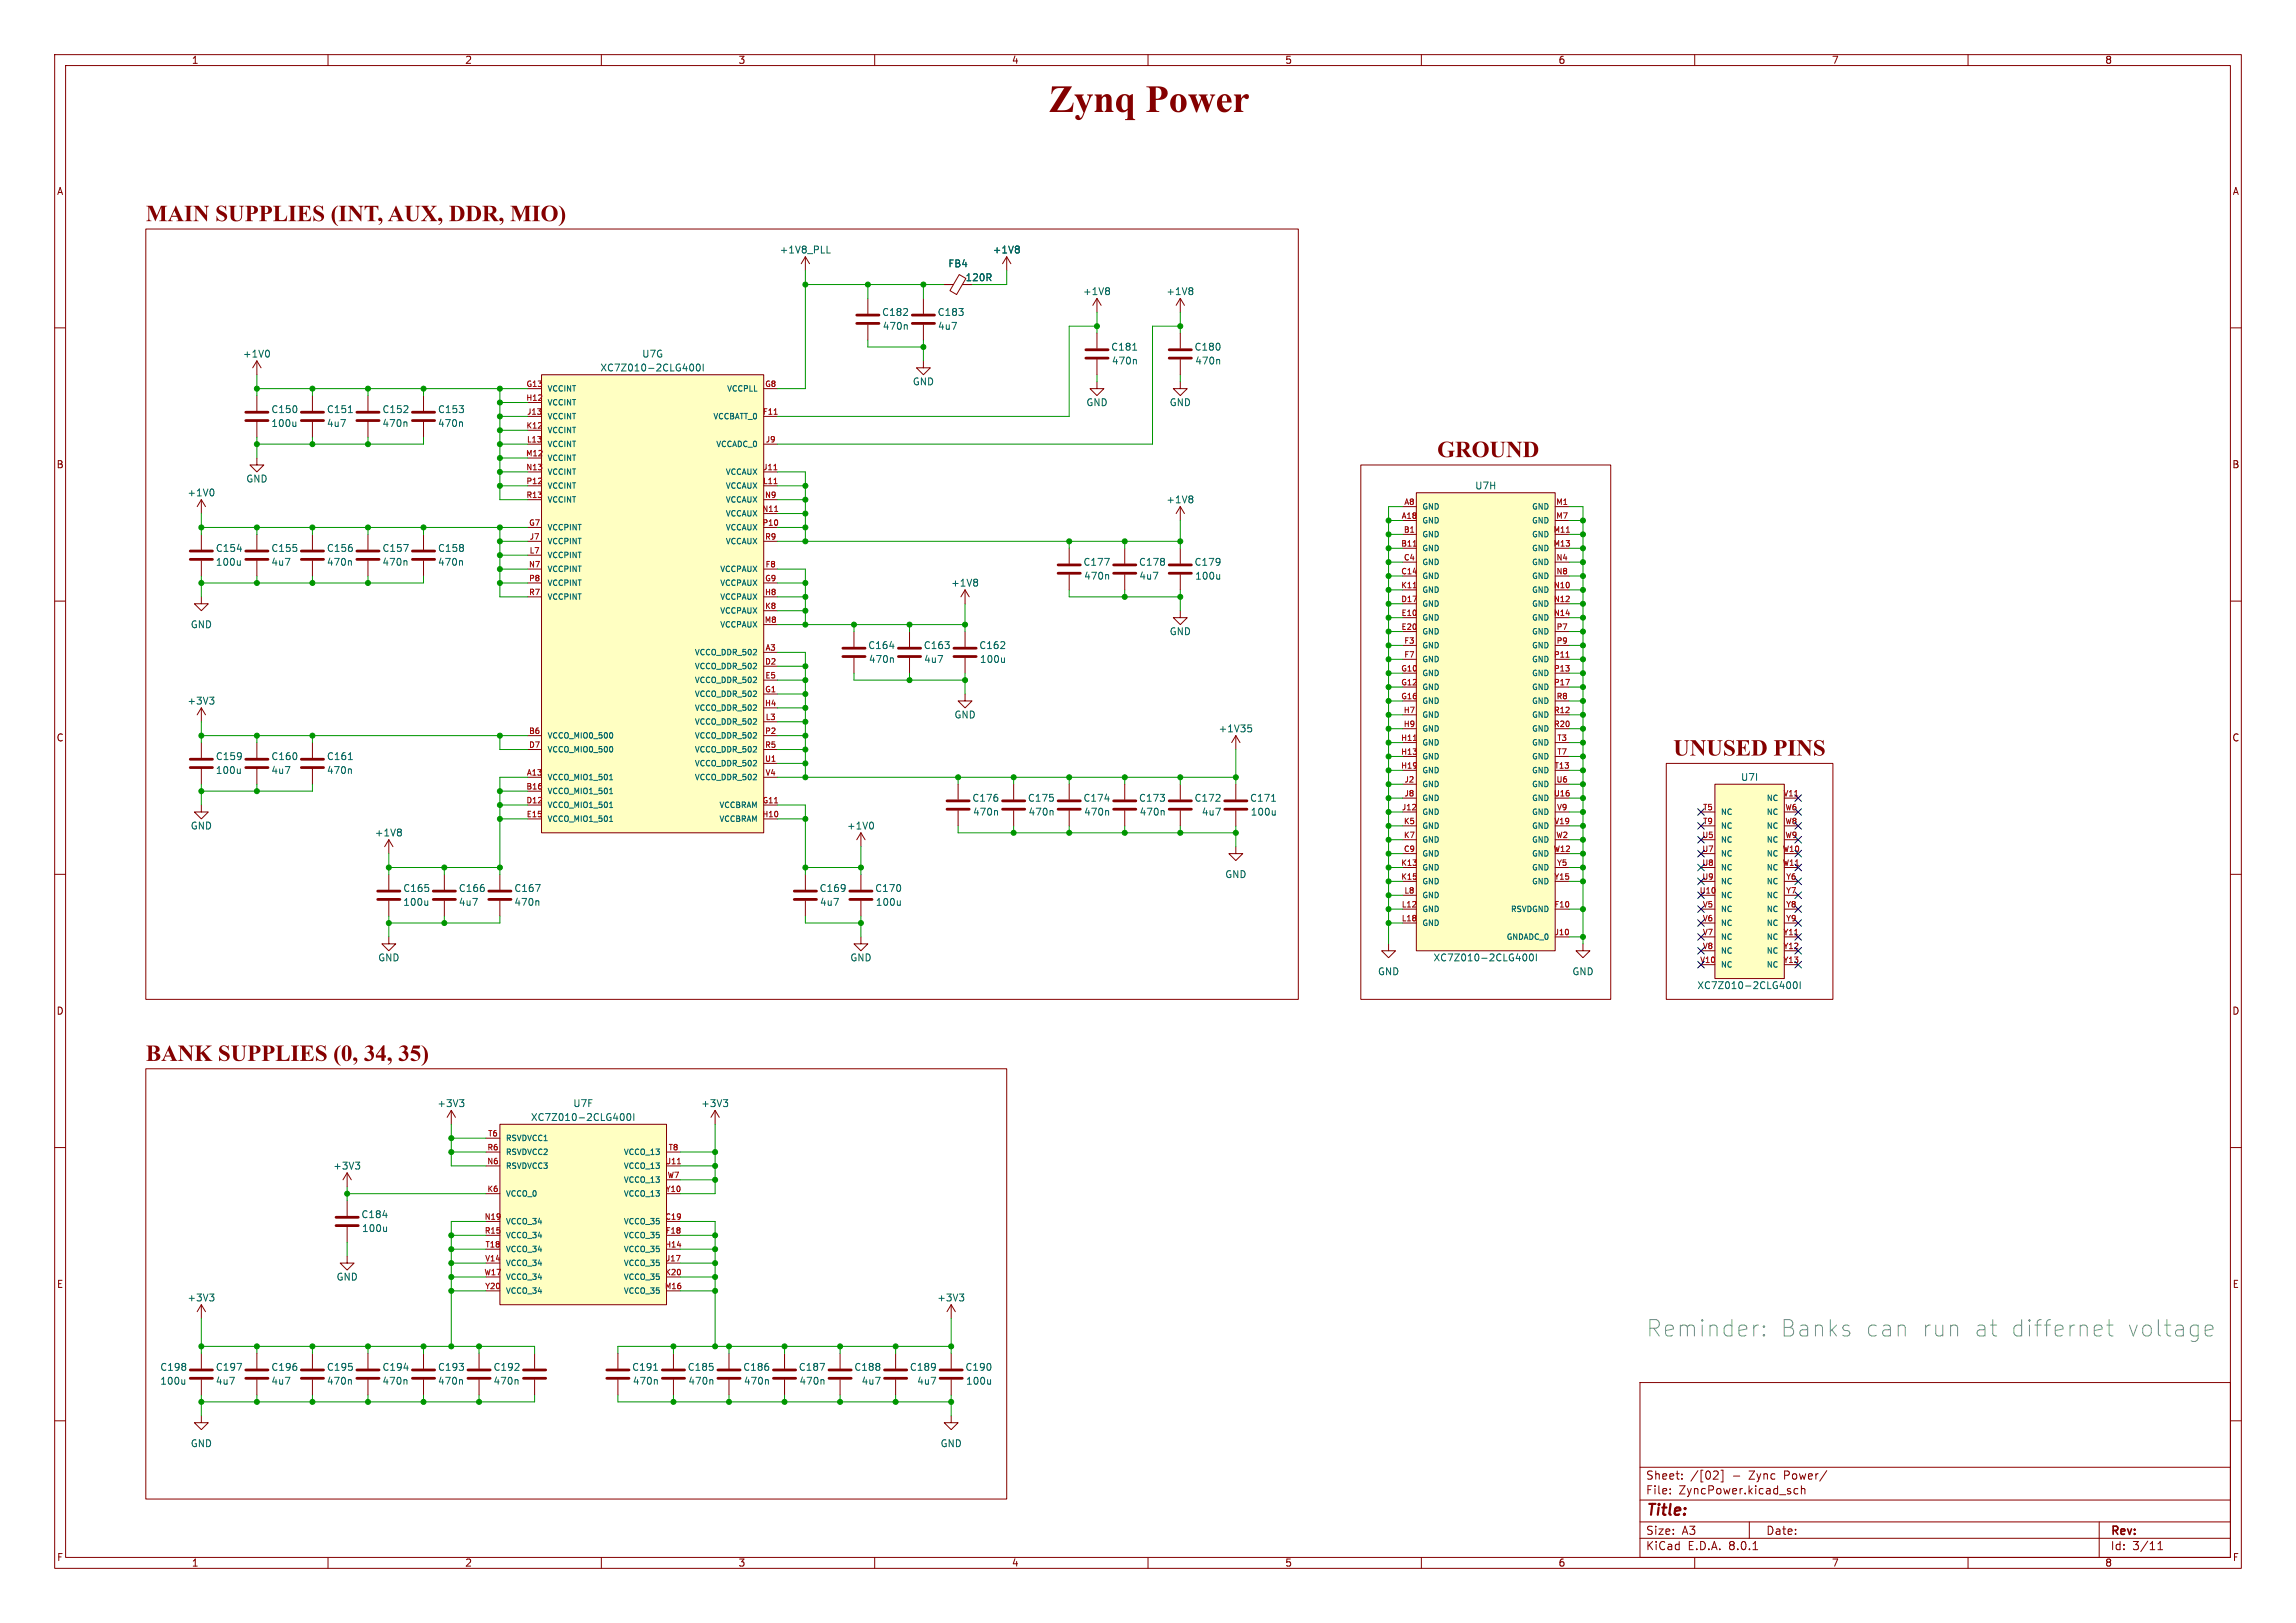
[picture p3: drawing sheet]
<svg xmlns="http://www.w3.org/2000/svg" width="420mm" height="297mm" viewBox="0 0 420 297" stroke-linecap="round" stroke-linejoin="round" font-family="sans-serif">
<defs><g id="words">
<text font-size="7" fill="#840000" x="191.8" y="22.3">ZynqPower</text>
<g font-size="4.2" fill="#840000">
<text x="26.7" y="41">MAIN SUPPLIES(INT, AUX, DDR, MIO)</text>
<text x="262.9" y="84.2">GROUND</text>
<text x="306.1" y="138.8">UNUSEDPINS</text>
<text x="26.7" y="194.7">BANK SUPPLIES(0, 34,35)</text>
</g>
<g font-size="4.2" fill="#848484">
<text x="301" y="244.9">Reminder:</text>
<text x="325.4" y="244.9">Banks</text>
<text x="340.8" y="244.9">can</text>
<text x="351" y="244.9">run</text>
<text x="360.4" y="244.9">at</text>
<text x="367" y="244.9">differnet</text>
<text x="388.1" y="244.9">voltage</text>
</g>
<text font-size="2.8" fill="#840000" x="301" y="277.9">Title:</text>
<g font-size="2.1" fill="#840000">
<text x="301" y="273.7">File:</text>
<text x="301" y="271">Sheet:</text>
<text x="307.1" y="273.7">ZyncPower.kicad_sch</text>
<text x="309.2" y="271">/[02]</text>
<text x="316.9" y="271">-</text>
<text x="320.1" y="271">Zync</text>
<text x="326.6" y="271">Power/</text>
<text x="301" y="281.1">Size:</text>
<text x="307.6" y="281.1">A3</text>
<text x="323" y="281.1">Date:</text>
<text x="386" y="281.3">Rev:</text>
<text x="301" y="283.9">KiCad</text>
<text x="308.7" y="283.9">E.D.A.</text>
<text x="316.3" y="283.9">8.0.1</text>
<text x="386" y="283.9">Id:</text>
<text x="390.1" y="283.9">3/11</text>
</g>
<g font-size="1.8" fill="#840000">
<text x="35" y="11.9">1</text>
<text x="85" y="11.9">2</text>
<text x="135" y="11.9">3</text>
<text x="185" y="11.9">4</text>
<text x="235" y="11.9">5</text>
<text x="285" y="11.9">6</text>
<text x="335" y="11.9">7</text>
<text x="385" y="11.9">8</text>
<text x="10.3" y="35.9">A</text>
<text x="408.3" y="35.9">A</text>
<text x="176.5" y="51.7">120R</text>
<text x="10.3" y="85.9">B</text>
<text x="408.2" y="85.9">B</text>
<text x="10.3" y="135.9">C</text>
<text x="408.2" y="135.9">C</text>
<text x="10.3" y="185.9">D</text>
<text x="408.2" y="185.9">D</text>
<text x="10.3" y="235.9">E</text>
<text x="408.3" y="235.9">E</text>
<text x="10.3" y="285.9">F</text>
<text x="35" y="286.9">1</text>
<text x="85" y="286.9">2</text>
<text x="135" y="286.9">3</text>
<text x="185" y="286.9">4</text>
<text x="235" y="286.9">5</text>
<text x="285" y="286.9">6</text>
<text x="335" y="286.9">7</text>
<text x="385" y="286.9">8</text>
<text x="408.3" y="285.9">F</text>
</g>
<g font-size="1.8" fill="#006464">
<text x="142.5" y="46.6">+1V8_PLL</text>
<text x="181.5" y="46.6">+1V8</text>
<text x="173.4" y="49.1">FB4</text>
<text x="161.3" y="58">C182</text>
<text x="171.4" y="58">C183</text>
<text x="198" y="54.2">+1V8</text>
<text x="213.3" y="54.2">+1V8</text>
<text x="44.3" y="65.6">+1V0</text>
<text x="117.4" y="65.6">U7G</text>
<text x="161.4" y="60.6">470n</text>
<text x="171.5" y="60.6">4u7</text>
<text x="203.2" y="64.4">C181</text>
<text x="218.4" y="64.4">C180</text>
<text x="109.7" y="68.2">XC7Z010-2CLG400I</text>
<text x="166.9" y="70.7">GND</text>
<text x="203.3" y="66.9">470n</text>
<text x="218.5" y="66.9">470n</text>
<text x="49.5" y="75.8">C150</text>
<text x="59.7" y="75.8">C151</text>
<text x="69.9" y="75.8">C152</text>
<text x="80" y="75.8">C153</text>
<text x="198.6" y="74.5">GND</text>
<text x="213.9" y="74.5">GND</text>
<text x="49.5" y="78.3">100u</text>
<text x="59.7" y="78.3">4u7</text>
<text x="69.9" y="78.3">470n</text>
<text x="80" y="78.3">470n</text>
<text x="45" y="88.5">GND</text>
<text x="269.7" y="89.8">U7H</text>
<text x="34.2" y="91">+1V0</text>
<text x="213.3" y="92.3">+1V8</text>
<text x="39.4" y="101.2">C154</text>
<text x="49.5" y="101.2">C155</text>
<text x="59.7" y="101.2">C156</text>
<text x="69.9" y="101.2">C157</text>
<text x="80" y="101.2">C158</text>
<text x="39.4" y="103.7">100u</text>
<text x="49.5" y="103.7">4u7</text>
<text x="59.7" y="103.7">470n</text>
<text x="69.9" y="103.7">470n</text>
<text x="80" y="103.7">470n</text>
<text x="173.9" y="107.5">+1V8</text>
<text x="198.1" y="103.7">C177</text>
<text x="198.2" y="106.3">470n</text>
<text x="208.2" y="103.7">C178</text>
<text x="208.3" y="106.3">4u7</text>
<text x="218.4" y="103.7">C179</text>
<text x="218.5" y="106.3">100u</text>
<text x="34.8" y="115.2">GND</text>
<text x="158.7" y="119">C164</text>
<text x="168.9" y="119">C163</text>
<text x="179" y="119">C162</text>
<text x="213.9" y="116.4">GND</text>
<text x="158.8" y="121.5">470n</text>
<text x="168.9" y="121.5">4u7</text>
<text x="179.2" y="121.5">100u</text>
<text x="34.2" y="129.1">+3V3</text>
<text x="174.5" y="131.7">GND</text>
<text x="222.8" y="134.2">+1V35</text>
<text x="39.4" y="139.3">C159</text>
<text x="39.4" y="141.8">100u</text>
<text x="49.5" y="139.3">C160</text>
<text x="49.5" y="141.8">4u7</text>
<text x="59.7" y="139.3">C161</text>
<text x="59.7" y="141.8">470n</text>
<text x="318.4" y="143.1">U7I</text>
<text x="177.8" y="146.9">C176</text>
<text x="177.9" y="149.5">470n</text>
<text x="187.9" y="146.9">C175</text>
<text x="188" y="149.5">470n</text>
<text x="198.1" y="146.9">C174</text>
<text x="198.2" y="149.5">470n</text>
<text x="208.2" y="146.9">C173</text>
<text x="208.4" y="149.5">470n</text>
<text x="218.4" y="146.9">C172</text>
<text x="219.7" y="149.5">4u7</text>
<text x="228.6" y="146.9">C171</text>
<text x="228.7" y="149.5">100u</text>
<text x="34.8" y="152">GND</text>
<text x="68.5" y="153.3">+1V8</text>
<text x="154.8" y="152">+1V0</text>
<text x="224" y="160.9">GND</text>
<text x="73.7" y="163.4">C165</text>
<text x="73.7" y="166">100u</text>
<text x="83.8" y="163.4">C166</text>
<text x="83.8" y="166">4u7</text>
<text x="94" y="163.4">C167</text>
<text x="94" y="166">470n</text>
<text x="149.8" y="163.4">C169</text>
<text x="149.9" y="166">4u7</text>
<text x="160" y="163.4">C170</text>
<text x="160.1" y="166">100u</text>
<text x="69.1" y="176.1">GND</text>
<text x="155.4" y="176.1">GND</text>
<text x="252" y="178.7">GND</text>
<text x="262.1" y="176.1">XC7Z010-2CLG400I</text>
<text x="287.5" y="178.7">GND</text>
<text x="310.4" y="181.2">XC7Z010-2CLG400I</text>
<text x="79.9" y="202.8">+3V3</text>
<text x="104.8" y="202.8">U7F</text>
<text x="128.2" y="202.8">+3V3</text>
<text x="97" y="205.3">XC7Z010-2CLG400I</text>
<text x="60.9" y="214.2">+3V3</text>
<text x="66" y="223.1">C184</text>
<text x="66.1" y="225.7">100u</text>
<text x="34.2" y="238.4">+3V3</text>
<text x="61.5" y="234.5">GND</text>
<text x="171.3" y="238.4">+3V3</text>
<text x="29.2" y="251.1">C198</text>
<text x="39.4" y="251.1">C197</text>
<text x="49.5" y="251.1">C196</text>
<text x="59.7" y="251.1">C195</text>
<text x="69.9" y="251.1">C194</text>
<text x="80" y="251.1">C193</text>
<text x="90.2" y="251.1">C192</text>
<text x="115.5" y="251.1">C191</text>
<text x="125.7" y="251.1">C185</text>
<text x="135.9" y="251.1">C186</text>
<text x="146" y="251.1">C187</text>
<text x="156.2" y="251.1">C188</text>
<text x="166.3" y="251.1">C189</text>
<text x="176.5" y="251.1">C190</text>
<text x="29.2" y="253.6">100u</text>
<text x="39.4" y="253.6">4u7</text>
<text x="49.5" y="253.6">4u7</text>
<text x="59.7" y="253.6">470n</text>
<text x="69.9" y="253.6">470n</text>
<text x="80" y="253.6">470n</text>
<text x="90.2" y="253.6">470n</text>
<text x="115.7" y="253.6">470n</text>
<text x="125.8" y="253.6">470n</text>
<text x="136" y="253.6">470n</text>
<text x="146.1" y="253.6">470n</text>
<text x="157.5" y="253.6">4u7</text>
<text x="167.7" y="253.6">4u7</text>
<text x="176.6" y="253.6">100u</text>
<text x="34.8" y="265">GND</text>
<text x="172" y="265">GND</text>
</g>
<g font-size="1.4" fill="#a90000">
<text x="96.2" y="70.9">G13</text>
<text x="139.9" y="70.9">G8</text>
<text x="96.2" y="73.4">H12</text>
<text x="96.3" y="75.9">J13</text>
<text x="139.4" y="75.9">F11</text>
<text x="96.1" y="83.6">M12</text>
<text x="96.2" y="78.5">K12</text>
<text x="96.3" y="81">L13</text>
<text x="140" y="81">J9</text>
<text x="96.2" y="86.1">N13</text>
<text x="96.2" y="88.6">P12</text>
<text x="139.5" y="88.6">L11</text>
<text x="139.5" y="86.1">J11</text>
<text x="96.2" y="91.2">R13</text>
<text x="139.3" y="93.7">N11</text>
<text x="139.8" y="91.2">N9</text>
<text x="256.3" y="95">A18</text>
<text x="256.8" y="92.5">A8</text>
<text x="284.6" y="92.5">M1</text>
<text x="284.6" y="95">M7</text>
<text x="96.7" y="96.3">G7</text>
<text x="96.8" y="101.3">L7</text>
<text x="96.8" y="98.8">J7</text>
<text x="139.4" y="96.3">P10</text>
<text x="139.9" y="98.8">R9</text>
<text x="256.2" y="100.1">B11</text>
<text x="256.7" y="97.5">B1</text>
<text x="284.1" y="97.5">M11</text>
<text x="284.1" y="100.1">M13</text>
<text x="96.6" y="103.9">N7</text>
<text x="96.7" y="106.4">P8</text>
<text x="139.9" y="106.4">G9</text>
<text x="139.9" y="103.9">F8</text>
<text x="256.2" y="105.2">C14</text>
<text x="256.2" y="107.7">K11</text>
<text x="256.7" y="102.6">C4</text>
<text x="284.1" y="107.7">N10</text>
<text x="284.6" y="102.6">N4</text>
<text x="284.6" y="105.2">N8</text>
<text x="96.7" y="109">R7</text>
<text x="139.8" y="109">H8</text>
<text x="139.9" y="111.5">K8</text>
<text x="256.2" y="110.2">D17</text>
<text x="256.3" y="112.8">E10</text>
<text x="284.1" y="110.2">N12</text>
<text x="284.1" y="112.8">N14</text>
<text x="139.8" y="114">M8</text>
<text x="139.9" y="119.1">A3</text>
<text x="256.3" y="115.3">E20</text>
<text x="256.8" y="117.9">F3</text>
<text x="284.6" y="115.3">P7</text>
<text x="284.6" y="117.9">P9</text>
<text x="139.9" y="121.7">D2</text>
<text x="139.9" y="124.2">E5</text>
<text x="256.2" y="122.9">G10</text>
<text x="256.2" y="125.5">G12</text>
<text x="256.8" y="120.4">F7</text>
<text x="284.1" y="120.4">P11</text>
<text x="284.1" y="122.9">P13</text>
<text x="284.1" y="125.5">P17</text>
<text x="139.8" y="129.3">H4</text>
<text x="139.9" y="126.7">G1</text>
<text x="139.9" y="131.8">L3</text>
<text x="256.2" y="128">G16</text>
<text x="256.7" y="130.6">H7</text>
<text x="284.1" y="130.6">R12</text>
<text x="284.6" y="128">R8</text>
<text x="96.7" y="134.4">B6</text>
<text x="96.7" y="136.9">D7</text>
<text x="139.9" y="134.4">P2</text>
<text x="139.9" y="136.9">R5</text>
<text x="256.2" y="135.6">H11</text>
<text x="256.7" y="133.1">H9</text>
<text x="284.1" y="133.1">R20</text>
<text x="284.8" y="135.6">T3</text>
<text x="96.3" y="142">A13</text>
<text x="139.8" y="139.4">U1</text>
<text x="139.9" y="142">V4</text>
<text x="256.2" y="138.2">H13</text>
<text x="256.2" y="140.7">H19</text>
<text x="256.8" y="143.3">J2</text>
<text x="284.3" y="140.7">T13</text>
<text x="284.6" y="143.3">U6</text>
<text x="284.8" y="138.2">T7</text>
<text x="96.2" y="144.5">B16</text>
<text x="96.2" y="147.1">D12</text>
<text x="96.2" y="149.6">E15</text>
<text x="139.3" y="149.6">H10</text>
<text x="139.4" y="147.1">G11</text>
<text x="256.3" y="148.3">J12</text>
<text x="256.8" y="145.8">J8</text>
<text x="284.1" y="145.8">U16</text>
<text x="284.7" y="148.3">V9</text>
<text x="311.4" y="148.3">T5</text>
<text x="326.1" y="145.8">V11</text>
<text x="326.5" y="148.3">W6</text>
<text x="256.7" y="156">C9</text>
<text x="256.7" y="150.9">K5</text>
<text x="256.7" y="153.4">K7</text>
<text x="284.1" y="156">W12</text>
<text x="284.2" y="150.9">V19</text>
<text x="284.6" y="153.4">W2</text>
<text x="311.3" y="153.4">U5</text>
<text x="311.3" y="156">U7</text>
<text x="311.4" y="150.9">T9</text>
<text x="326" y="156">W10</text>
<text x="326.5" y="150.9">W8</text>
<text x="326.5" y="153.4">W9</text>
<text x="256.2" y="158.5">K13</text>
<text x="256.2" y="161">K15</text>
<text x="284.2" y="161">Y15</text>
<text x="284.7" y="158.5">Y5</text>
<text x="311.3" y="158.5">U8</text>
<text x="311.3" y="161">U9</text>
<text x="326" y="158.5">W11</text>
<text x="326.6" y="161">Y6</text>
<text x="256.3" y="166.1">L12</text>
<text x="256.8" y="163.6">L8</text>
<text x="284.2" y="166.1">F10</text>
<text x="310.8" y="163.6">U10</text>
<text x="311.4" y="166.1">V5</text>
<text x="326.6" y="163.6">Y7</text>
<text x="326.6" y="166.1">Y8</text>
<text x="256.3" y="168.7">L18</text>
<text x="284.3" y="171.2">J10</text>
<text x="311.4" y="168.7">V6</text>
<text x="311.4" y="171.2">V7</text>
<text x="311.4" y="173.7">V8</text>
<text x="326.1" y="171.2">Y11</text>
<text x="326.1" y="173.7">Y12</text>
<text x="326.6" y="168.7">Y9</text>
<text x="310.9" y="176.3">V10</text>
<text x="326.1" y="176.3">Y13</text>
<text x="89.2" y="208">T6</text>
<text x="89" y="213.1">N6</text>
<text x="89.1" y="210.6">R6</text>
<text x="121.6" y="213.1">U11</text>
<text x="122" y="215.6">W7</text>
<text x="122.2" y="210.6">T8</text>
<text x="89.1" y="218.2">K6</text>
<text x="121.7" y="218.2">Y10</text>
<text x="88.5" y="223.3">N19</text>
<text x="88.6" y="225.8">R15</text>
<text x="121.6" y="223.3">C19</text>
<text x="121.7" y="225.8">F18</text>
<text x="88.5" y="233.4">W17</text>
<text x="88.6" y="230.9">V14</text>
<text x="88.7" y="228.3">T18</text>
<text x="121.6" y="228.3">H14</text>
<text x="121.6" y="233.4">K20</text>
<text x="121.7" y="230.9">J17</text>
<text x="88.6" y="236">Y20</text>
<text x="121.5" y="236">M16</text>
</g>
<g font-size="1.4" fill="#006464">
<text x="100.1" y="71.9">VCCINT</text>
<text x="132.9" y="71.9">VCCPLL</text>
<text x="100.1" y="74.4">VCCINT</text>
<text x="100.1" y="76.9">VCCINT</text>
<text x="130.4" y="76.9">VCCBATT_0</text>
<text x="100.1" y="79.5">VCCINT</text>
<text x="100.1" y="82">VCCINT</text>
<text x="130.9" y="82">VCCADC_0</text>
<text x="100.1" y="84.6">VCCINT</text>
<text x="100.1" y="87.1">VCCINT</text>
<text x="100.1" y="89.6">VCCINT</text>
<text x="132.6" y="87.1">VCCAUX</text>
<text x="132.6" y="89.6">VCCAUX</text>
<text x="100.1" y="92.2">VCCINT</text>
<text x="132.6" y="94.7">VCCAUX</text>
<text x="132.6" y="92.2">VCCAUX</text>
<text x="260.1" y="96">GND</text>
<text x="260.1" y="93.4">GND</text>
<text x="280.1" y="93.4">GND</text>
<text x="280.1" y="96">GND</text>
<text x="100.1" y="97.3">VCCPINT</text>
<text x="100.1" y="99.8">VCCPINT</text>
<text x="132.6" y="97.3">VCCAUX</text>
<text x="132.6" y="99.8">VCCAUX</text>
<text x="260.1" y="98.5">GND</text>
<text x="260.1" y="101.1">GND</text>
<text x="280.1" y="98.5">GND</text>
<text x="280.1" y="101.1">GND</text>
<text x="100.1" y="102.3">VCCPINT</text>
<text x="100.1" y="104.9">VCCPINT</text>
<text x="100.1" y="107.4">VCCPINT</text>
<text x="131.6" y="104.9">VCCPAUX</text>
<text x="131.6" y="107.4">VCCPAUX</text>
<text x="260.1" y="106.1">GND</text>
<text x="260.1" y="103.6">GND</text>
<text x="280.1" y="103.6">GND</text>
<text x="280.1" y="106.1">GND</text>
<text x="100.1" y="110">VCCPINT</text>
<text x="131.6" y="110">VCCPAUX</text>
<text x="131.6" y="112.5">VCCPAUX</text>
<text x="260.1" y="111.2">GND</text>
<text x="260.1" y="113.8">GND</text>
<text x="260.1" y="108.7">GND</text>
<text x="280.1" y="108.7">GND</text>
<text x="280.1" y="111.2">GND</text>
<text x="280.1" y="113.8">GND</text>
<text x="131.6" y="115">VCCPAUX</text>
<text x="260.1" y="116.3">GND</text>
<text x="260.1" y="118.8">GND</text>
<text x="280.1" y="116.3">GND</text>
<text x="280.1" y="118.8">GND</text>
<text x="127" y="120.1">VCCO_DDR_502</text>
<text x="127" y="122.7">VCCO_DDR_502</text>
<text x="127" y="125.2">VCCO_DDR_502</text>
<text x="260.1" y="121.4">GND</text>
<text x="260.1" y="123.9">GND</text>
<text x="280.1" y="121.4">GND</text>
<text x="280.1" y="123.9">GND</text>
<text x="127" y="127.7">VCCO_DDR_502</text>
<text x="127" y="130.3">VCCO_DDR_502</text>
<text x="260.1" y="126.5">GND</text>
<text x="260.1" y="129">GND</text>
<text x="260.1" y="131.5">GND</text>
<text x="280.1" y="126.5">GND</text>
<text x="280.1" y="131.5">GND</text>
<text x="280.1" y="129">GND</text>
<text x="100.1" y="135.4">VCCO_MIO0_500</text>
<text x="100.1" y="137.9">VCCO_MIO0_500</text>
<text x="127" y="132.8">VCCO_DDR_502</text>
<text x="127" y="135.4">VCCO_DDR_502</text>
<text x="127" y="137.9">VCCO_DDR_502</text>
<text x="260.1" y="136.6">GND</text>
<text x="260.1" y="134.1">GND</text>
<text x="280.1" y="134.1">GND</text>
<text x="280.1" y="136.6">GND</text>
<text x="100.1" y="143">VCCO_MIO1_501</text>
<text x="127" y="140.4">VCCO_DDR_502</text>
<text x="127" y="143">VCCO_DDR_502</text>
<text x="260.1" y="139.2">GND</text>
<text x="260.1" y="141.7">GND</text>
<text x="280.1" y="141.7">GND</text>
<text x="280.1" y="139.2">GND</text>
<text x="100.1" y="145.5">VCCO_MIO1_501</text>
<text x="100.1" y="148.1">VCCO_MIO1_501</text>
<text x="131.5" y="148.1">VCCBRAM</text>
<text x="260.1" y="149.3">GND</text>
<text x="260.1" y="144.2">GND</text>
<text x="260.1" y="146.8">GND</text>
<text x="280.1" y="146.8">GND</text>
<text x="280.1" y="144.2">GND</text>
<text x="280.1" y="149.3">GND</text>
<text x="314.7" y="149.3">NC</text>
<text x="323" y="146.8">NC</text>
<text x="323" y="149.3">NC</text>
<text x="100.1" y="150.6">VCCO_MIO1_501</text>
<text x="131.5" y="150.6">VCCBRAM</text>
<text x="260.1" y="151.9">GND</text>
<text x="260.1" y="154.4">GND</text>
<text x="280.1" y="151.9">GND</text>
<text x="280.1" y="154.4">GND</text>
<text x="314.7" y="151.9">NC</text>
<text x="314.7" y="154.4">NC</text>
<text x="323" y="151.9">NC</text>
<text x="323" y="154.4">NC</text>
<text x="260.1" y="156.9">GND</text>
<text x="260.1" y="159.5">GND</text>
<text x="280.1" y="156.9">GND</text>
<text x="280.1" y="159.5">GND</text>
<text x="314.7" y="156.9">NC</text>
<text x="314.7" y="159.5">NC</text>
<text x="323" y="156.9">NC</text>
<text x="323" y="159.5">NC</text>
<text x="260.1" y="162">GND</text>
<text x="260.1" y="167.1">GND</text>
<text x="260.1" y="164.6">GND</text>
<text x="276.2" y="167.1">RSVDGND</text>
<text x="280.1" y="162">GND</text>
<text x="314.7" y="164.6">NC</text>
<text x="314.7" y="162">NC</text>
<text x="314.7" y="167.1">NC</text>
<text x="323" y="162">NC</text>
<text x="323" y="164.6">NC</text>
<text x="323" y="167.1">NC</text>
<text x="260.1" y="169.6">GND</text>
<text x="275.5" y="172.2">GNDADC_0</text>
<text x="314.7" y="169.6">NC</text>
<text x="314.7" y="172.2">NC</text>
<text x="323" y="172.2">NC</text>
<text x="323" y="169.6">NC</text>
<text x="314.7" y="177.3">NC</text>
<text x="314.7" y="174.7">NC</text>
<text x="323" y="174.7">NC</text>
<text x="323" y="177.3">NC</text>
<text x="92.5" y="209">RSVDVCC1</text>
<text x="92.5" y="214.1">RSVDVCC3</text>
<text x="92.5" y="211.6">RSVDVCC2</text>
<text x="114" y="211.6">VCCO_13</text>
<text x="114" y="214.1">VCCO_13</text>
<text x="92.5" y="219.2">VCCO_0</text>
<text x="114" y="216.6">VCCO_13</text>
<text x="114" y="219.2">VCCO_13</text>
<text x="92.5" y="224.3">VCCO_34</text>
<text x="92.5" y="226.8">VCCO_34</text>
<text x="114" y="224.3">VCCO_35</text>
<text x="114" y="226.8">VCCO_35</text>
<text x="92.5" y="229.3">VCCO_34</text>
<text x="92.5" y="231.9">VCCO_34</text>
<text x="114" y="229.3">VCCO_35</text>
<text x="114" y="231.9">VCCO_35</text>
<text x="92.5" y="234.4">VCCO_34</text>
<text x="92.5" y="237">VCCO_34</text>
<text x="114" y="234.4">VCCO_35</text>
<text x="114" y="237">VCCO_35</text>
</g>
</g></defs>
<g fill="none" stroke="#840000" stroke-width=".18">
<path d="M10 10h400v277h-400zM12 12h396v273h-396zM60 10v2M110 10v2M160 10v2M210 10v2M260 10v2M310 10v2M360 10v2M10 60h2M147.3 47l-.7 1.3M147.3 47v2.5"/>
<path d="M147.3 47l.8 1.3M172.7 52.1h1.7M175.5 50.2l1.2 .8-1.7 2.9-1.2-.7zM176 52.1h.5M184.1 47l-.7 1.3M184.1 47v2.5M184.1 47l.8 1.3M200.7 54.6l-.8 1.3M200.7 54.6v2.6M200.7 54.6l.7 1.3M215.9 54.6l-.8 1.3M215.9 54.6v2.6"/>
<path d="M215.9 54.6l.8 1.3M408 60h2M10 110h2M176.5 108l-.7 1.2M176.5 108v2.5M176.5 108l.8 1.2M408 110h2M10 160h2M408 160h2M91.4 160v2.8M91.4 164.8v2.8M147.3 160v2.8"/>
<path d="M147.3 164.8v2.8M157.5 171.5v1.2h-1.3l1.3 1.3 1.2-1.3h-1.2M10 210h2M408 210h2M63.5 229.9v1.2h-1.3l1.3 1.3 1.3-1.3h-1.3M10 260h2M36.8 259.1v1.2h1.3l-1.3 1.3-1.2-1.3h1.2M36.8 247.6v2.8M36.8 252.5v2.8M300 253h108v32h-108zM408 260h2M300 278.5h108"/>
<path d="M300 274.5h108M300 268.5h108M305.5 273.2v.2M305.5 272.5v.1M307.7 270.5v.2M307.7 269.8v.1M313.7 269.2l.5 .1 .1 .3-.9 1.1h.9M314.8 269h.4v2.2h-.4M320 278.5v3M328.9 272.5l-.5-.1-.2 .3v.4l.1 .2h.6M329.5 272.5l.2-.1 .4 .1 .1 .9M329.5 271.9v1.5"/>
<path d="M334.2 269.1l-1.3 1.9M384 278.5v6.5M60 285v2M110 285v2M160 285v2M210 285v2M260 285v2M300 281.5h108M310 285v2M320.7 283.6h.8M360 285v2M394.7 283.6h.9"/>
<path d="M394.7 282.5l.5-.4v1.5"/>
</g>
<path d="M89.4 164.6h4.1M89.4 163.1h4.1M145.3 164.6h4.1M145.3 163.1h4.1M34.8 252.2h4.1M34.8 250.7h4.1" fill="none" stroke="#840000" stroke-width=".51"/>
<path d="M151.3 46.3h.6M186.2 45l.2 .3-.2 .3 .2 .2v.3l-.2 .2M202.7 52.6l.3 .3-.3 .3 .3 .2v.3l-.3 .2M218 52.6l.2 .3-.2 .3 .2 .2v.3l-.2 .2M178.6 106l.2 .2-.2 .3 .2 .3v.2l-.2 .3M98 161.9h.8l-.5 1.2M98.4 164.8l.2 .2v.7M33.8 252.5v.8M33.8 253.2l-.2 .1" fill="none" stroke="#006464" stroke-width=".18"/>
<path d="M99.1 68.6h40.6v83.8h-40.6z" fill="#ffffc2"/>
<g fill="none" stroke="#840000" stroke-width=".18">
<path d="M158.7 54.6v2.8M158.7 59.4v2.8M168.9 54.6v2.8M168.9 59.4v2.8M47 66l-.8 1.3M47 66v2.6M47 66l.8 1.3M57.1 72.4v2.8M57.1 77.2v2.8M67.3 72.4v2.8M67.3 77.2v2.8M96.5 76.2h2.6"/>
<path d="M96.5 71.1h2.6M96.5 73.7h2.6M96.5 78.7h2.6M99.1 68.6h40.6v83.8h-40.6zM139.7 76.2h2.5M139.7 71.1h2.5M168.9 66v1.3h-1.3l1.3 1.3 1.3-1.3h-1.3M36.8 91.4v2.6M36.8 97.8v2.8M36.8 91.4l-.7 1.3M36.8 91.4l.8 1.3M96.5 96.5h2.6"/>
<path d="M96.5 86.4h2.6M96.5 99.1h2.6M96.5 81.3h2.6M96.5 88.9h2.6M96.5 83.8h2.6M96.5 91.4h2.6M139.7 96.5h2.5M139.7 86.4h2.5M139.7 99.1h2.5M139.7 81.3h2.5M139.7 88.9h2.5M139.7 94h2.5"/>
<path d="M139.7 91.4h2.5M36.8 102.6v2.8M96.5 104.1h2.6M96.5 106.7h2.6M96.5 109.2h2.6M96.5 101.6h2.6M139.7 119.4h2.5M139.7 104.1h2.5M139.7 106.7h2.5M139.7 109.2h2.5M139.7 111.8h2.5M139.7 114.3h2.5"/>
<path d="M156.2 115.6v2.8M166.4 115.6v2.8M36.8 129.5v2.6M36.8 135.9v2.8M36.8 129.5l-.7 1.3M36.8 129.5l.8 1.3M96.5 134.6h2.6M96.5 137.2h2.6M139.7 134.6h2.5M139.7 121.9h2.5M139.7 137.2h2.5M139.7 124.5h2.5"/>
<path d="M139.7 127h2.5M139.7 129.5h2.5M139.7 132.1h2.5M139.7 139.7h2.5M156.2 120.4v2.8M166.4 120.4v2.8M36.8 147.3v1.3h1.3l-1.3 1.3-1.2-1.3h1.2M36.8 140.7v2.8M71.1 153.7v2.5M71.1 153.7l-.7 1.2M71.1 153.7l.8 1.2M96.5 142.2h2.6"/>
<path d="M96.5 144.8h2.6M96.5 147.3h2.6M96.5 149.9h2.6M139.7 142.2h2.5M139.7 147.3h2.5M139.7 149.9h2.5M157.5 152.4l-.8 1.3M157.5 152.4v2.5M157.5 152.4l.7 1.3M71.1 171.5v1.2h1.3l-1.3 1.3-1.3-1.3h1.3M71.1 160v2.8M71.1 164.8v2.8"/>
<path d="M157.5 160v2.8M157.5 164.8v2.8"/>
</g>
<g fill="none" stroke="#006464" stroke-width=".18">
<path d="M165.8 59.4l.2 .2v.7M49 64.1a.79 .79 0 0 1 0 1.2M63.7 75.5h.8M74.3 77.2l.1 .2v.6M126.3 66.7l.2-.1a.68 .68 0 0 1 .4 .7 .68 .68 0 0 1-.4 .6l-.2-.1M127.5 66.7l.2-.1a.68 .68 0 0 1 .4 .7 .68 .68 0 0 1-.4 .6l-.3-.5zM128.6 66.6v1.3M38.8 89.5a.79 .79 0 0 1 0 1.2M43.4 100.5h.8M44 102.6v.8M44 103.3l-.2 .1M162.8 118.3h.7"/>
<path d="M38.3 127.6h.8l-.4 .5M38.9 128.1l.2 .2v.3l-.2 .2M112 134.2l.1 .3-.1 .5M112 136.7l.1 .3-.1 .5M163.2 120.4l.2 .2v.6M44 140.7v.8M44 141.4l-.2 .1M73.2 151.7l.2 .3-.2 .3 .2 .2v.2l-.2 .3M111.5 142.7h.6M111.5 145.2h.6M111.5 147.8h.6M111.5 150.3h.6"/>
<path d="M111.7 141.8l.1-.1v1M111.7 144.4l.1-.2v1M111.7 146.9l.1-.1v1M111.7 149.5l.1-.2v1M159.5 150.4a.79 .79 0 0 1 0 1.3M78.2 164.8v.9M78.2 165.6l-.1 .1M164.7 164.8v.9M164.7 165.6l-.2 .1"/>
</g>
<path d="M141.6 75.8h.6M141.6 86h.5M141.6 88.5h.6M141.7 93.6h.6" fill="none" stroke="#a90000" stroke-width=".18"/>
<g fill="none" stroke="#840000" stroke-width=".51">
<path d="M156.7 59.2h4.1M156.7 57.7h4.1M166.9 59.2h4M166.9 57.7h4M55.1 77h4.1M55.1 75.4h4.1M65.3 77h4M65.3 75.4h4M34.8 102.4h4.1M34.8 100.8h4.1M154.2 118.6h4M164.3 118.6h4.1"/>
<path d="M34.8 138.9h4.1M154.2 120.1h4M164.3 120.1h4.1M34.8 140.5h4.1M69.1 164.6h4.1M69.1 163.1h4.1M155.4 164.6h4.1M155.4 163.1h4.1"/>
</g>
<path d="M313.7 143.5h12.7v35.6h-12.7z" fill="#ffffc2"/>
<g fill="none" stroke="#840000" stroke-width=".18">
<path d="M47 135.9v2.8M47 140.7v2.8M311.1 148.6h2.6M311.1 151.1h2.6M311.1 153.7h2.6M311.1 156.2h2.6M311.1 158.8h2.6M313.7 143.5h12.7v35.6h-12.7zM326.4 148.6h2.5M326.4 151.1h2.5M326.4 153.7h2.5M326.4 156.2h2.5"/>
<path d="M326.4 158.8h2.5M326.4 146.1h2.5M311.1 163.8h2.6M311.1 161.3h2.6M311.1 176.5h2.6M311.1 166.4h2.6M311.1 168.9h2.6M311.1 171.5h2.6M311.1 174h2.6M326.4 163.8h2.5M326.4 161.3h2.5M326.4 176.5h2.5"/>
<path d="M326.4 166.4h2.5M326.4 168.9h2.5M326.4 171.5h2.5M326.4 174h2.5M36.8 238.8l.8 1.2M36.8 238.8v2.5M36.8 238.8l-.7 1.2M47 247.6v2.8M47 252.5v2.8"/>
</g>
<path d="M328.3 145.7h.6M328.3 171.1h.6" fill="none" stroke="#a90000" stroke-width=".18"/>
<path d="M326.9 179.8l.2-.2a.68 .68 0 0 1 .5 .7 .68 .68 0 0 1-.5 .6l-.2-.1M328.1 179.8l.2-.2a.68 .68 0 0 1 .5 .7 .68 .68 0 0 1-.5 .6l-.3-.5zM329.3 179.6v1.3M38.3 236.8h.8l-.4 .5M38.9 237.3l.2 .2v.3l-.2 .3M43.4 249.5h.8l-.5 1.3" fill="none" stroke="#006464" stroke-width=".18"/>
<path d="M45 138.9h4M45 140.5h4M45 252.2h4M45 250.7h4" fill="none" stroke="#840000" stroke-width=".51"/>
<path d="M91.4 205.7h30.5v33.1h-30.5z" fill="#ffffc2"/>
<g fill="none" stroke="#840000" stroke-width=".18">
<path d="M81.3 160v2.8M81.3 164.8v2.8M63.5 214.6l-.8 1.3M63.5 214.6v2.6M63.5 219.7v2.8M63.5 214.6l.8 1.3M82.5 203.2l-.7 1.3M82.5 203.2v2.5M82.5 203.2l.8 1.3M88.9 218.4h2.5M88.9 213.4h2.5M88.9 210.8h2.5"/>
<path d="M88.9 208.3h2.5M91.4 205.7h30.5v33.1h-30.5zM121.9 218.4h2.6M121.9 213.4h2.6M121.9 210.8h2.6M121.9 215.9h2.6M130.8 203.2l-.8 1.3M130.8 203.2v2.5M130.8 203.2l.8 1.3M63.5 224.5v2.8M88.9 223.5h2.5M88.9 226.1h2.5"/>
<path d="M88.9 228.6h2.5M88.9 231.1h2.5M88.9 233.7h2.5M88.9 236.2h2.5M121.9 223.5h2.6M121.9 226.1h2.6M121.9 228.6h2.6M121.9 231.1h2.6M121.9 233.7h2.6M121.9 236.2h2.6M174 238.8l-.8 1.2M174 238.8v2.5"/>
<path d="M174 238.8l.8 1.2M57.1 247.6v2.8M57.1 252.5v2.8M67.3 247.6v2.8M67.3 252.5v2.8M97.8 247.6v2.8M97.8 252.5v2.8M113 247.6v2.8M113 252.5v2.8M123.2 247.6v2.8M123.2 252.5v2.8M133.3 247.6v2.8"/>
<path d="M133.3 252.5v2.8M143.5 247.6v2.8M143.5 252.5v2.8M153.7 247.6v2.8M153.7 252.5v2.8M163.8 247.6v2.8M163.8 252.5v2.8"/>
</g>
<path d="M123.9 213h.6" fill="none" stroke="#a90000" stroke-width=".18"/>
<g fill="none" stroke="#006464" stroke-width=".18">
<path d="M65 212.7h.8l-.4 .5M65.6 213.2l.2 .2v.3l-.2 .2M84.1 201.2h.7l-.4 .5M84.6 201.7l.2 .3v.3l-.2 .2M113.6 203.9l.2-.1a.68 .68 0 0 1 .4 .6 .68 .68 0 0 1-.4 .6l-.2-.1M114.8 203.9l.2-.1a.68 .68 0 0 1 .4 .6 .68 .68 0 0 1-.4 .6l-.3-.4zM115.9 203.8v1.2M132.3 201.2h.8l-.4 .5M132.9 201.7l.2 .3v.3l-.2 .2M70 222.4h.8M70.7 224.5v.9M70.7 225.2l-.2 .2"/>
<path d="M175.5 236.8h.8l-.4 .5M176 237.3l.3 .2v.3l-.3 .3M64.1 252.5l.2 .1v.7M94.6 252.5l.2 .1v.7M119.6 250.8h.7M120.1 252.5l.1 .1v.7M130.2 252.5l.2 .1v.7M140.4 252.5l.2 .1v.7M150 249.5h.8l-.5 1.3M150.5 252.5l.2 .1v.7"/>
</g>
<g fill="none" stroke="#840000" stroke-width=".51">
<path d="M79.2 164.6h4.1M79.2 163.1h4.1M61.5 224.3h4M61.5 222.8h4M55.1 252.2h4.1M55.1 250.7h4.1M65.3 252.2h4M65.3 250.7h4M95.8 252.2h4M95.8 250.7h4M111 252.2h4.1M111 250.7h4.1"/>
<path d="M121.2 252.2h4M121.2 250.7h4M131.3 252.2h4.1M131.3 250.7h4.1M141.5 252.2h4M141.5 250.7h4M151.6 252.2h4.1M151.6 250.7h4.1M161.8 252.2h4.1M161.8 250.7h4.1"/>
</g>
<path d="M259.1 90.2h25.4v83.8h-25.4z" fill="#ffffc2"/>
<g fill="none" stroke="#840000" stroke-width=".18">
<path d="M26.7 41.9h210.8v141h-210.8zM172.7 52.1h1.3M47 72.4v2.8M47 77.2v2.8M77.5 72.4v2.8M77.5 77.2v2.8M200.7 69.9v1.2h-1.3l1.3 1.3 1.2-1.3h-1.2M200.7 61v2.8M200.7 65.8v2.8M215.9 69.9v1.2h-1.3l1.3 1.3 1.3-1.3h-1.3M215.9 61v2.8M215.9 65.8v2.8"/>
<path d="M47 83.8v1.3h1.3l-1.3 1.3-1.3-1.3h1.3M47 97.8v2.8M57.1 97.8v2.8M67.3 97.8v2.8M77.5 97.8v2.8M215.9 92.7v2.6M215.9 92.7l-.8 1.3M215.9 92.7l.8 1.3M248.9 85.1h45.7v97.8h-45.7zM256.5 95.3h2.6M256.5 92.7h2.6M256.5 97.8h2.6"/>
<path d="M259.1 90.2h25.4v83.8h-25.4zM284.5 95.3h2.5M284.5 92.7h2.5M284.5 97.8h2.5M36.8 109.2v1.3h1.3l-1.3 1.3-1.2-1.3h1.2M47 102.6v2.8M57.1 102.6v2.8M67.3 102.6v2.8M77.5 102.6v2.8M176.5 115.6v2.8M195.6 100.3v2.8M195.6 105.2v2.8"/>
<path d="M205.7 100.3v2.8M205.7 105.2v2.8M215.9 111.8v1.2h-1.3l1.3 1.3 1.3-1.3h-1.3M215.9 100.3v2.8M215.9 105.2v2.8M256.5 100.3h2.6M256.5 105.4h2.6M256.5 102.9h2.6M256.5 110.5h2.6M256.5 113h2.6M256.5 115.6h2.6M256.5 118.1h2.6"/>
<path d="M256.5 108h2.6M284.5 100.3h2.5M284.5 105.4h2.5M284.5 102.9h2.5M284.5 110.5h2.5M284.5 113h2.5M284.5 115.6h2.5M284.5 118.1h2.5M284.5 108h2.5M57.1 135.9v2.8M176.5 127v1.3h-1.2l1.2 1.2 1.3-1.2h-1.3M176.5 120.4v2.8"/>
<path d="M226.1 134.6l-.8 1.3M226.1 134.6v2.6M226.1 134.6l.7 1.3M256.5 120.7h2.6M256.5 123.2h2.6M256.5 125.7h2.6M256.5 128.3h2.6M256.5 135.9h2.6M256.5 138.4h2.6M256.5 130.8h2.6M256.5 133.4h2.6M284.5 120.7h2.5"/>
<path d="M284.5 123.2h2.5M284.5 125.7h2.5M284.5 128.3h2.5M284.5 135.9h2.5M284.5 138.4h2.5M284.5 130.8h2.5M284.5 133.4h2.5M304.8 139.7h30.5v43.2h-30.5zM57.1 140.7v2.8M175.3 143.5v2.8M175.3 148.3v2.8M185.4 143.5v2.8"/>
<path d="M185.4 148.3v2.8M195.6 143.5v2.8M195.6 148.3v2.8M205.7 143.5v2.8M205.7 148.3v2.8M215.9 143.5v2.8M215.9 148.3v2.8M226.1 154.9v1.3h-1.3l1.3 1.3 1.2-1.3h-1.2M226.1 143.5v2.8M226.1 148.3v2.8M256.5 156.2h2.6M256.5 141h2.6"/>
<path d="M256.5 148.6h2.6M256.5 143.5h2.6M256.5 146.1h2.6M256.5 158.8h2.6M256.5 151.1h2.6M256.5 153.7h2.6M284.5 156.2h2.5M284.5 141h2.5M284.5 148.6h2.5M284.5 143.5h2.5M284.5 146.1h2.5M284.5 158.8h2.5"/>
<path d="M284.5 151.1h2.5M284.5 153.7h2.5M254 172.7v1.3h1.3l-1.3 1.3-1.3-1.3h1.3M256.5 166.4h2.6M256.5 161.3h2.6M256.5 168.9h2.6M256.5 163.8h2.6M284.5 166.4h2.5M284.5 171.5h2.5M284.5 161.3h2.5M289.6 172.7v1.3h1.2l-1.2 1.3-1.3-1.3h1.3M26.7 195.6h157.4v78.7h-157.4z"/>
<path d="M77.5 247.6v2.8M77.5 252.5v2.8M87.6 247.6v2.8M87.6 252.5v2.8M174 259.1v1.2h-1.3l1.3 1.3 1.3-1.3h-1.3M174 247.6v2.8M174 252.5v2.8"/>
</g>
<path d="M258.5 99.9h.6M286.5 97.4h.6M258.5 107.6h.6M258.5 135.5h.6M286.5 120.3h.5" fill="none" stroke="#a90000" stroke-width=".18"/>
<g fill="none" stroke="#006464" stroke-width=".18">
<path d="M186.2 45l.2 .3-.2 .3 .2 .2v.3l-.2 .2M54.1 77.2v.8M54.1 77.9l-.2 .1M84.4 77.2l.2 .2v.6M207.2 64.1h.7M207.7 65.8l.2 .2v.6M222.9 65.8l.2 .2v.6M73.8 99.6h.9l-.6 1.3M218 90.7l.2 .3-.2 .3 .2 .2v.3l-.2 .2M64.1 102.6l.2 .2v.6M74.3 102.6l.1 .2v.6M84.4 102.6l.2 .2v.6"/>
<path d="M202.1 102.2h.8l-.5 1.2M202.6 105.1l.2 .2v.7M223.1 105.1v.9M223.1 105.9l-.2 .1M63.7 139h.8M183.7 120.4v.8M183.7 121.1l-.1 .1M228.3 132.7h.6M228.4 133.1h.3l.3 .3-.1 .4-.5 .1M64.1 140.7l.2 .2v.6M182.3 148.3l.2 .2v.7M192.4 148.3l.2 .2v.7"/>
<path d="M202.1 146.2h.8M202.6 148.3l.2 .2v.7M212.8 148.3l.1 .2v.7M232.6 146.6h.7M233.3 148.3v.9M233.3 149l-.2 .2M278.7 174.7l.2-.1a.68 .68 0 0 1 .4 .6 .68 .68 0 0 1-.4 .6l-.2-.1M279.9 174.7l.2-.1a.68 .68 0 0 1 .4 .6 .68 .68 0 0 1-.4 .6l-.3-.4zM281 174.6v1.2M73.9 250.3h.8M74.3 252.5l.1 .1v.7M84.4 252.5l.2 .1v.7"/>
<path d="M181.2 252.5v.8M181.2 253.2l-.2 .1"/>
</g>
<g fill="none" stroke="#840000" stroke-width=".51">
<path d="M45 77h4M45 75.4h4M75.4 77h4.1M75.4 75.4h4.1M198.6 65.5h4.1M198.6 64h4.1M213.9 65.5h4M213.9 64h4M45 102.4h4M45 100.8h4M55.1 102.4h4.1M55.1 100.8h4.1"/>
<path d="M65.3 102.4h4M65.3 100.8h4M75.4 102.4h4.1M75.4 100.8h4.1M174.5 118.6h4.1M193.5 104.9h4.1M193.5 103.4h4.1M203.7 104.9h4.1M203.7 103.4h4.1M213.9 104.9h4M213.9 103.4h4M55.1 138.9h4.1"/>
<path d="M174.5 120.1h4.1M55.1 140.5h4.1M173.2 148.1h4.1M173.2 146.6h4.1M183.4 148.1h4.1M183.4 146.6h4.1M193.5 148.1h4.1M193.5 146.6h4.1M203.7 148.1h4.1M203.7 146.6h4.1M213.9 148.1h4M213.9 146.6h4"/>
<path d="M224 148.1h4.1M224 146.6h4.1M75.4 252.2h4.1M75.4 250.7h4.1M85.6 252.2h4.1M85.6 250.7h4.1M172 252.2h4M172 250.7h4"/>
</g>
<g fill="none" stroke="#848484" stroke-width=".18">
<path d="M321.7 242.5l-.6 .1M322.7 244.2l.1 .1-.1 .2M322.7 244.2l-.2 .1 .2 .2M322.7 242.6v.3M322.7 244.2v.3M322.7 242.6l.1 .2-.1 .1M322.7 242.6l-.2 .2 .2 .1M338.2 243.6l.2 .3-.2 .4M383.2 242.6l.3-.1h.6l.3 .1 .1 .6-1.4 .3M383.2 244.3l.3 .2h.6l.3-.2M385.4 242.5h1.1M385.8 241.5v2.6l.1 .2 .6 .2"/>
<path d="M403.4 243.5l1.4-.3-.1-.6-.3-.1h-.6l-.3 .1-.1 .3v1.2l.1 .2 .3 .2h.6l.3-.2"/>
</g>
<g fill="none" stroke="#009600" stroke-width=".18">
<path d="M147.3 49.5v21.6h-5.1M147.3 52.1h25.4M158.7 52.1v2.5M168.9 52.1v2.5M184.1 49.5v2.6h-6.3M200.7 59.7h-5.1v16.5h-53.4M200.7 57.2v3.8M215.9 57.2v3.8M215.9 59.7h-5.1v21.6h-68.6M47 68.6v3.8M47 71.1h49.5M57.1 71.1v1.3"/>
<path d="M67.3 71.1v1.3M77.5 71.1v1.3M91.4 71.1v20.3h5.1M91.4 76.2h5.1M91.4 73.7h5.1M91.4 78.7h5.1M158.7 62.2v1.3h10.2M168.9 62.2v3.8M200.7 68.6v1.3M215.9 68.6v1.3M36.8 94v3.8M36.8 96.5h59.7"/>
<path d="M47 80v3.8M47 96.5v1.3M57.1 80v1.3M57.1 96.5v1.3M67.3 80v1.3M67.3 96.5v1.3M77.5 80v1.3h-30.5M77.5 96.5v1.3M91.4 96.5v12.7h5.1M91.4 99.1h5.1M91.4 86.4h5.1M91.4 88.9h5.1"/>
<path d="M91.4 81.3h5.1M91.4 83.8h5.1M142.2 86.4h5.1v12.7M142.2 94h5.1M142.2 91.4h5.1M142.2 99.1h73.7M142.2 96.5h5.1M142.2 88.9h5.1M195.6 99.1v1.2M205.7 99.1v1.2M215.9 95.3v5M254 95.3h2.5"/>
<path d="M254 97.8h2.5M256.5 92.7h-2.5v80M287 95.3h2.6M287 92.7h2.6v80M287 97.8h2.6M36.8 105.4v3.8M47 105.4v1.3M57.1 105.4v1.3M67.3 105.4v1.3M77.5 105.4v1.3h-40.7M91.4 106.7h5.1M91.4 104.1h5.1"/>
<path d="M91.4 101.6h5.1M142.2 109.2h5.1M142.2 104.1h5.1v10.2M142.2 119.4h5.1v22.8M142.2 114.3h34.3M142.2 106.7h5.1M142.2 111.8h5.1M156.2 114.3v1.3M166.4 114.3v1.3M176.5 110.5v5.1M195.6 108v1.2h20.3M205.7 108v1.2"/>
<path d="M215.9 108v3.8M254 118.1h2.5M254 113h2.5M254 115.6h2.5M254 108h2.5M254 105.4h2.5M254 102.9h2.5M254 100.3h2.5M254 110.5h2.5M287 118.1h2.6M287 113h2.6M287 115.6h2.6"/>
<path d="M287 108h2.6M287 105.4h2.6M287 102.9h2.6M287 100.3h2.6M287 110.5h2.6M36.8 132.1v3.8M36.8 134.6h59.7M47 134.6v1.3M57.1 134.6v1.3M91.4 134.6v2.6h5.1M142.2 121.9h5.1M142.2 129.5h5.1"/>
<path d="M142.2 127h5.1M142.2 132.1h5.1M142.2 124.5h5.1M142.2 134.6h5.1M142.2 137.2h5.1M142.2 139.7h5.1M156.2 123.2v1.3h20.3M166.4 123.2v1.3M176.5 123.2v3.8M226.1 137.2v6.3M254 123.2h2.5M254 120.7h2.5"/>
<path d="M254 125.7h2.5M254 128.3h2.5M254 130.8h2.5M254 133.4h2.5M254 135.9h2.5M254 138.4h2.5M287 123.2h2.6M287 120.7h2.6M287 125.7h2.6M287 128.3h2.6M287 130.8h2.6M287 133.4h2.6"/>
<path d="M287 135.9h2.6M287 138.4h2.6M36.8 143.5v3.8M47 143.5v1.3M57.1 143.5v1.3h-20.3M71.1 158.8h20.3M71.1 156.2v3.8M81.3 158.8v1.2M91.4 149.9h5.1M91.4 147.3h5.1M91.4 144.8h5.1M96.5 142.2h-5.1v17.8"/>
<path d="M142.2 142.2h83.9M142.2 147.3h5.1v12.7M142.2 149.9h5.1M147.3 158.8h10.2M157.5 154.9v5.1M175.3 151.1v1.3h50.8M175.3 142.2v1.3M185.4 142.2v1.3M185.4 151.1v1.3M195.6 142.2v1.3M195.6 151.1v1.3M205.7 142.2v1.3"/>
<path d="M205.7 151.1v1.3M215.9 142.2v1.3M215.9 151.1v1.3M226.1 151.1v3.8M254 151.1h2.5M254 153.7h2.5M254 148.6h2.5M254 141h2.5M254 146.1h2.5M254 143.5h2.5M254 158.8h2.5M254 156.2h2.5"/>
<path d="M287 151.1h2.6M287 153.7h2.6M287 148.6h2.6M287 141h2.6M287 146.1h2.6M287 143.5h2.6M287 158.8h2.6M287 156.2h2.6M71.1 167.6v3.9M81.3 167.6v1.3M91.4 167.6v1.3h-20.3M147.3 167.6v1.3h10.2"/>
<path d="M157.5 167.6v3.9M254 166.4h2.5M254 161.3h2.5M254 168.9h2.5M254 163.8h2.5M287 166.4h2.6M287 171.5h2.6M287 161.3h2.6M63.5 218.4h25.4M63.5 217.2v2.5M82.5 210.8h6.4M82.5 205.7v7.7h6.4"/>
<path d="M82.5 208.3h6.4M124.5 210.8h6.3M124.5 213.4h6.3M124.5 215.9h6.3M130.8 205.7v12.7h-6.3M63.5 227.3v2.6M82.5 231.1h6.4M82.5 233.7h6.4M82.5 228.6h6.4M82.5 226.1h6.4M82.5 236.2h6.4M88.9 223.5h-6.4v22.9"/>
<path d="M124.5 223.5h6.3v22.9M124.5 231.1h6.3M124.5 233.7h6.3M124.5 228.6h6.3M124.5 226.1h6.3M124.5 236.2h6.3M36.8 246.4h61v1.2M36.8 241.3v6.3M36.8 255.3v3.8M47 246.4v1.2M47 255.3v1.2M57.1 246.4v1.2"/>
<path d="M57.1 255.3v1.2M67.3 246.4v1.2M67.3 255.3v1.2M77.5 246.4v1.2M77.5 255.3v1.2M87.6 246.4v1.2M87.6 255.3v1.2M97.8 255.3v1.2h-61M113 255.3v1.2h61M123.2 246.4v1.2M123.2 255.3v1.2M133.3 246.4v1.2"/>
<path d="M133.3 255.3v1.2M143.5 246.4v1.2M143.5 255.3v1.2M153.7 246.4v1.2M153.7 255.3v1.2M163.8 246.4v1.2M163.8 255.3v1.2M174 246.4h-61v1.2M174 241.3v6.3M174 255.3v3.8"/>
</g>
<g fill="none" stroke="#000084" stroke-width=".18">
<path d="M310.5 150.5l1.3 1.2M310.5 148l1.3 1.2M310.5 153.1l1.3 1.2M310.5 158.1l1.3 1.3M310.5 155.6l1.3 1.2M311.8 148l-1.3 1.2M311.8 153.1l-1.3 1.2M311.8 150.5l-1.3 1.2M311.8 158.1l-1.3 1.3M311.8 155.6l-1.3 1.2M328.3 158.1l1.2 1.3M328.3 155.6l1.2 1.2"/>
<path d="M328.3 153.1l1.2 1.2M328.3 150.5l1.2 1.2M328.3 145.4l1.2 1.3M328.3 148l1.2 1.2M329.5 158.1l-1.2 1.3M329.5 155.6l-1.2 1.2M329.5 153.1l-1.2 1.2M329.5 150.5l-1.2 1.2M329.5 145.4l-1.2 1.3M329.5 148l-1.2 1.2M310.5 163.2l1.3 1.2M310.5 160.7l1.3 1.2"/>
<path d="M310.5 175.9l1.3 1.2M310.5 165.8l1.3 1.2M310.5 168.3l1.3 1.2M310.5 170.8l1.3 1.3M310.5 173.4l1.3 1.2M311.8 175.9l-1.3 1.2M311.8 173.4l-1.3 1.2M311.8 170.8l-1.3 1.3M311.8 168.3l-1.3 1.2M311.8 163.2l-1.3 1.2M311.8 160.7l-1.3 1.2M311.8 165.8l-1.3 1.2"/>
<path d="M328.3 173.4l1.2 1.2M328.3 168.3l1.2 1.2M328.3 160.7l1.2 1.2M328.3 163.2l1.2 1.2M328.3 175.9l1.2 1.2M328.3 165.8l1.2 1.2M328.3 170.8l1.2 1.3M329.5 173.4l-1.2 1.2M329.5 168.3l-1.2 1.2M329.5 160.7l-1.2 1.2M329.5 163.2l-1.2 1.2M329.5 165.8l-1.2 1.2"/>
<path d="M329.5 170.8l-1.2 1.3M329.5 175.9l-1.2 1.2"/>
</g>
<g fill="#009600" stroke="#009600" stroke-width=".18">
<circle cx="254" cy="168.9" r=".46"/>
<circle cx="254" cy="166.4" r=".46"/>
<circle cx="254" cy="148.6" r=".46"/>
<circle cx="254" cy="146.1" r=".46"/>
<circle cx="254" cy="156.2" r=".46"/>
<circle cx="254" cy="158.8" r=".46"/>
<circle cx="254" cy="138.4" r=".46"/>
<circle cx="254" cy="135.9" r=".46"/>
<circle cx="254" cy="161.3" r=".46"/>
<circle cx="254" cy="163.8" r=".46"/>
<circle cx="254" cy="141" r=".46"/>
<circle cx="254" cy="143.5" r=".46"/>
<circle cx="254" cy="153.7" r=".46"/>
<circle cx="254" cy="151.1" r=".46"/>
<circle cx="254" cy="113" r=".46"/>
<circle cx="254" cy="108" r=".46"/>
<circle cx="254" cy="110.5" r=".46"/>
<circle cx="254" cy="102.9" r=".46"/>
<circle cx="254" cy="100.3" r=".46"/>
<circle cx="254" cy="97.8" r=".46"/>
<circle cx="254" cy="95.3" r=".46"/>
<circle cx="254" cy="120.7" r=".46"/>
<circle cx="254" cy="118.1" r=".46"/>
<circle cx="254" cy="105.4" r=".46"/>
<circle cx="289.6" cy="161.3" r=".46"/>
<circle cx="289.6" cy="166.4" r=".46"/>
<circle cx="289.6" cy="146.1" r=".46"/>
<circle cx="289.6" cy="171.5" r=".46"/>
<circle cx="289.6" cy="123.2" r=".46"/>
<circle cx="289.6" cy="120.7" r=".46"/>
<circle cx="289.6" cy="125.7" r=".46"/>
<circle cx="289.6" cy="105.4" r=".46"/>
<circle cx="289.6" cy="102.9" r=".46"/>
<circle cx="289.6" cy="100.3" r=".46"/>
<circle cx="289.6" cy="110.5" r=".46"/>
<circle cx="289.6" cy="108" r=".46"/>
<circle cx="289.6" cy="113" r=".46"/>
<circle cx="289.6" cy="118.1" r=".46"/>
<circle cx="289.6" cy="115.6" r=".46"/>
<circle cx="289.6" cy="130.8" r=".46"/>
<circle cx="289.6" cy="128.3" r=".46"/>
<circle cx="289.6" cy="95.3" r=".46"/>
<circle cx="289.6" cy="97.8" r=".46"/>
<circle cx="289.6" cy="151.1" r=".46"/>
<circle cx="289.6" cy="153.7" r=".46"/>
<circle cx="289.6" cy="148.6" r=".46"/>
<circle cx="289.6" cy="133.4" r=".46"/>
<circle cx="289.6" cy="141" r=".46"/>
<circle cx="289.6" cy="143.5" r=".46"/>
<circle cx="254" cy="133.4" r=".46"/>
<circle cx="254" cy="125.7" r=".46"/>
<circle cx="289.6" cy="156.2" r=".46"/>
<circle cx="289.6" cy="158.8" r=".46"/>
<circle cx="289.6" cy="138.4" r=".46"/>
<circle cx="289.6" cy="135.9" r=".46"/>
<circle cx="130.8" cy="213.4" r=".46"/>
<circle cx="130.8" cy="210.8" r=".46"/>
<circle cx="130.8" cy="233.7" r=".46"/>
<circle cx="130.8" cy="231.1" r=".46"/>
<circle cx="130.8" cy="228.6" r=".46"/>
<circle cx="130.8" cy="226.1" r=".46"/>
<circle cx="130.8" cy="215.9" r=".46"/>
<circle cx="77.5" cy="256.5" r=".46"/>
<circle cx="67.3" cy="256.5" r=".46"/>
<circle cx="36.8" cy="256.5" r=".46"/>
<circle cx="47" cy="256.5" r=".46"/>
<circle cx="47" cy="246.4" r=".46"/>
<circle cx="36.8" cy="246.4" r=".46"/>
<circle cx="67.3" cy="246.4" r=".46"/>
<circle cx="57.1" cy="256.5" r=".46"/>
<circle cx="57.1" cy="246.4" r=".46"/>
<circle cx="153.7" cy="246.4" r=".46"/>
<circle cx="153.7" cy="256.5" r=".46"/>
<circle cx="143.5" cy="256.5" r=".46"/>
<circle cx="143.5" cy="246.4" r=".46"/>
<circle cx="163.8" cy="246.4" r=".46"/>
<circle cx="174" cy="246.4" r=".46"/>
<circle cx="163.8" cy="256.5" r=".46"/>
<circle cx="133.3" cy="246.4" r=".46"/>
<circle cx="130.8" cy="246.4" r=".46"/>
<circle cx="133.3" cy="256.5" r=".46"/>
<circle cx="174" cy="256.5" r=".46"/>
<circle cx="82.5" cy="246.4" r=".46"/>
<circle cx="77.5" cy="246.4" r=".46"/>
<circle cx="87.6" cy="246.4" r=".46"/>
<circle cx="82.5" cy="228.6" r=".46"/>
<circle cx="82.5" cy="226.1" r=".46"/>
<circle cx="82.5" cy="233.7" r=".46"/>
<circle cx="82.5" cy="236.2" r=".46"/>
<circle cx="82.5" cy="210.8" r=".46"/>
<circle cx="82.5" cy="208.3" r=".46"/>
<circle cx="63.5" cy="218.4" r=".46"/>
<circle cx="82.5" cy="231.1" r=".46"/>
<circle cx="87.6" cy="256.5" r=".46"/>
<circle cx="123.2" cy="246.4" r=".46"/>
<circle cx="123.2" cy="256.5" r=".46"/>
<circle cx="130.8" cy="236.2" r=".46"/>
<circle cx="254" cy="115.6" r=".46"/>
<circle cx="254" cy="123.2" r=".46"/>
<circle cx="254" cy="130.8" r=".46"/>
<circle cx="254" cy="128.3" r=".46"/>
<circle cx="215.9" cy="109.2" r=".46"/>
<circle cx="215.9" cy="142.2" r=".46"/>
<circle cx="226.1" cy="142.2" r=".46"/>
<circle cx="215.9" cy="152.4" r=".46"/>
<circle cx="205.7" cy="109.2" r=".46"/>
<circle cx="226.1" cy="152.4" r=".46"/>
<circle cx="147.3" cy="121.9" r=".46"/>
<circle cx="147.3" cy="129.5" r=".46"/>
<circle cx="147.3" cy="127" r=".46"/>
<circle cx="147.3" cy="114.3" r=".46"/>
<circle cx="156.2" cy="114.3" r=".46"/>
<circle cx="147.3" cy="124.5" r=".46"/>
<circle cx="158.7" cy="52.1" r=".46"/>
<circle cx="168.9" cy="52.1" r=".46"/>
<circle cx="147.3" cy="99.1" r=".46"/>
<circle cx="147.3" cy="91.4" r=".46"/>
<circle cx="147.3" cy="88.9" r=".46"/>
<circle cx="147.3" cy="52.1" r=".46"/>
<circle cx="147.3" cy="94" r=".46"/>
<circle cx="147.3" cy="96.5" r=".46"/>
<circle cx="166.4" cy="124.5" r=".46"/>
<circle cx="175.3" cy="142.2" r=".46"/>
<circle cx="176.5" cy="124.5" r=".46"/>
<circle cx="185.4" cy="152.4" r=".46"/>
<circle cx="205.7" cy="152.4" r=".46"/>
<circle cx="195.6" cy="152.4" r=".46"/>
<circle cx="195.6" cy="142.2" r=".46"/>
<circle cx="205.7" cy="142.2" r=".46"/>
<circle cx="185.4" cy="142.2" r=".46"/>
<circle cx="176.5" cy="114.3" r=".46"/>
<circle cx="166.4" cy="114.3" r=".46"/>
<circle cx="157.5" cy="168.9" r=".46"/>
<circle cx="157.5" cy="158.8" r=".46"/>
<circle cx="147.3" cy="149.9" r=".46"/>
<circle cx="147.3" cy="137.2" r=".46"/>
<circle cx="147.3" cy="134.6" r=".46"/>
<circle cx="147.3" cy="158.8" r=".46"/>
<circle cx="147.3" cy="132.1" r=".46"/>
<circle cx="147.3" cy="139.7" r=".46"/>
<circle cx="147.3" cy="142.2" r=".46"/>
<circle cx="215.9" cy="59.7" r=".46"/>
<circle cx="205.7" cy="99.1" r=".46"/>
<circle cx="195.6" cy="99.1" r=".46"/>
<circle cx="200.7" cy="59.7" r=".46"/>
<circle cx="168.9" cy="63.5" r=".46"/>
<circle cx="215.9" cy="99.1" r=".46"/>
<circle cx="147.3" cy="109.2" r=".46"/>
<circle cx="147.3" cy="106.7" r=".46"/>
<circle cx="147.3" cy="111.8" r=".46"/>
<circle cx="67.3" cy="106.7" r=".46"/>
<circle cx="57.1" cy="134.6" r=".46"/>
<circle cx="91.4" cy="99.1" r=".46"/>
<circle cx="91.4" cy="101.6" r=".46"/>
<circle cx="91.4" cy="144.8" r=".46"/>
<circle cx="91.4" cy="106.7" r=".46"/>
<circle cx="91.4" cy="104.1" r=".46"/>
<circle cx="47" cy="134.6" r=".46"/>
<circle cx="91.4" cy="88.9" r=".46"/>
<circle cx="91.4" cy="96.5" r=".46"/>
<circle cx="77.5" cy="96.5" r=".46"/>
<circle cx="91.4" cy="78.7" r=".46"/>
<circle cx="91.4" cy="76.2" r=".46"/>
<circle cx="91.4" cy="73.7" r=".46"/>
<circle cx="67.3" cy="96.5" r=".46"/>
<circle cx="57.1" cy="96.5" r=".46"/>
<circle cx="57.1" cy="81.3" r=".46"/>
<circle cx="67.3" cy="81.3" r=".46"/>
<circle cx="67.3" cy="71.1" r=".46"/>
<circle cx="57.1" cy="71.1" r=".46"/>
<circle cx="91.4" cy="81.3" r=".46"/>
<circle cx="91.4" cy="83.8" r=".46"/>
<circle cx="91.4" cy="86.4" r=".46"/>
<circle cx="77.5" cy="71.1" r=".46"/>
<circle cx="91.4" cy="71.1" r=".46"/>
<circle cx="47" cy="96.5" r=".46"/>
<circle cx="47" cy="81.3" r=".46"/>
<circle cx="47" cy="71.1" r=".46"/>
<circle cx="36.8" cy="96.5" r=".46"/>
<circle cx="47" cy="106.7" r=".46"/>
<circle cx="57.1" cy="106.7" r=".46"/>
<circle cx="36.8" cy="106.7" r=".46"/>
<circle cx="47" cy="144.8" r=".46"/>
<circle cx="36.8" cy="144.8" r=".46"/>
<circle cx="81.3" cy="168.9" r=".46"/>
<circle cx="71.1" cy="168.9" r=".46"/>
<circle cx="71.1" cy="158.8" r=".46"/>
<circle cx="36.8" cy="134.6" r=".46"/>
<circle cx="91.4" cy="134.6" r=".46"/>
<circle cx="81.3" cy="158.8" r=".46"/>
<circle cx="91.4" cy="149.9" r=".46"/>
<circle cx="91.4" cy="147.3" r=".46"/>
<circle cx="91.4" cy="158.8" r=".46"/>
</g>
<use href="#words"/>
</svg>
